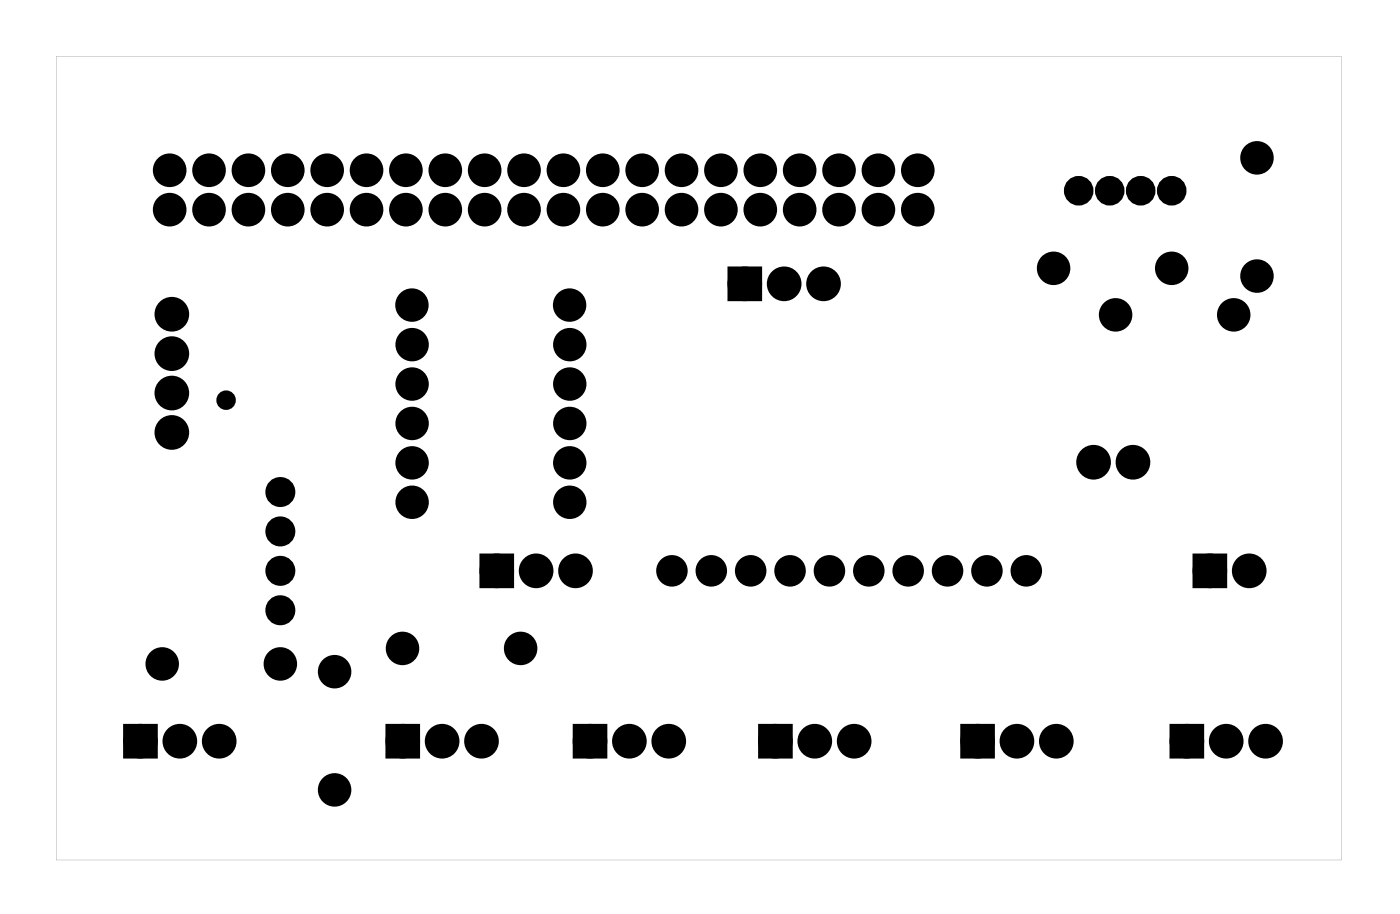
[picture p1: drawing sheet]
<svg xmlns="http://www.w3.org/2000/svg" width="90mm" height="59mm" viewBox="0 0 90 59" stroke-linecap="round" stroke-linejoin="round" font-family="sans-serif">
<g fill="#000">
<path d="M47.3 17.6h1.5v1.4h-1.5zM31.3 36.1h1.5v1.4h-1.5zM77.3 36.1h1.5v1.4h-1.5zM8.3 47h1.5v1.5h-1.5zM25.2 47h1.5v1.5h-1.5zM37.3 47h1.5v1.5h-1.5zM49.3 47h1.5v1.5h-1.5zM62.3 47h1.5v1.5h-1.5zM75.8 47h1.5v1.5h-1.5z"/>
<path d="M3.6 3.6h82.9v51.8h-82.9zM3.6 3.6v51.8h82.9v-51.8z"/>
</g>
<g fill="#000">
<circle cx="10.9" cy="13.5" r=".74"/>
<circle cx="10.9" cy="11" r=".74"/>
<circle cx="13.5" cy="13.5" r=".74"/>
<circle cx="13.5" cy="11" r=".74"/>
<circle cx="16" cy="13.5" r=".74"/>
<circle cx="16" cy="11" r=".74"/>
<circle cx="18.6" cy="13.5" r=".74"/>
<circle cx="18.6" cy="11" r=".74"/>
<circle cx="21.1" cy="11" r=".74"/>
<circle cx="21.1" cy="13.5" r=".74"/>
<circle cx="23.6" cy="11" r=".74"/>
<circle cx="23.6" cy="13.5" r=".74"/>
<circle cx="26.2" cy="11" r=".74"/>
<circle cx="26.2" cy="13.5" r=".74"/>
<circle cx="26.6" cy="19.7" r=".72"/>
<circle cx="28.7" cy="13.5" r=".74"/>
<circle cx="28.7" cy="11" r=".74"/>
<circle cx="31.3" cy="11" r=".74"/>
<circle cx="31.3" cy="13.5" r=".74"/>
<circle cx="33.8" cy="13.5" r=".74"/>
<circle cx="33.8" cy="11" r=".74"/>
<circle cx="36.3" cy="13.5" r=".74"/>
<circle cx="36.3" cy="11" r=".74"/>
<circle cx="36.7" cy="19.7" r=".72"/>
<circle cx="38.9" cy="13.5" r=".74"/>
<circle cx="38.9" cy="11" r=".74"/>
<circle cx="41.4" cy="13.5" r=".74"/>
<circle cx="41.4" cy="11" r=".74"/>
<circle cx="44" cy="11" r=".74"/>
<circle cx="44" cy="13.5" r=".74"/>
<circle cx="46.5" cy="11" r=".74"/>
<circle cx="46.5" cy="13.5" r=".74"/>
<circle cx="48" cy="18.3" r=".74"/>
<circle cx="49" cy="11" r=".74"/>
<circle cx="49" cy="13.5" r=".74"/>
<circle cx="50.6" cy="18.3" r=".74"/>
<circle cx="51.6" cy="11" r=".74"/>
<circle cx="51.6" cy="13.5" r=".74"/>
<circle cx="53.1" cy="18.3" r=".74"/>
<circle cx="54.1" cy="13.5" r=".74"/>
<circle cx="54.1" cy="11" r=".74"/>
<circle cx="56.7" cy="11" r=".74"/>
<circle cx="56.7" cy="13.5" r=".74"/>
<circle cx="59.2" cy="13.5" r=".74"/>
<circle cx="59.2" cy="11" r=".74"/>
<circle cx="68" cy="17.3" r=".7"/>
<circle cx="69.6" cy="12.3" r=".57"/>
<circle cx="71.6" cy="12.3" r=".57"/>
<circle cx="73.6" cy="12.3" r=".57"/>
<circle cx="75.6" cy="12.3" r=".57"/>
<circle cx="75.6" cy="17.3" r=".7"/>
<circle cx="81.1" cy="10.2" r=".7"/>
<circle cx="81.1" cy="17.8" r=".7"/>
<circle cx="11.1" cy="27.9" r=".74"/>
<circle cx="11.1" cy="25.3" r=".74"/>
<circle cx="11.1" cy="22.8" r=".74"/>
<circle cx="11.1" cy="20.3" r=".74"/>
<circle cx="14.6" cy="25.8" r=".35"/>
<circle cx="18.1" cy="36.8" r=".63"/>
<circle cx="18.1" cy="31.7" r=".63"/>
<circle cx="18.1" cy="39.3" r=".63"/>
<circle cx="18.1" cy="34.3" r=".63"/>
<circle cx="26.6" cy="24.8" r=".72"/>
<circle cx="26.6" cy="29.8" r=".72"/>
<circle cx="26.6" cy="32.4" r=".72"/>
<circle cx="26.6" cy="27.3" r=".72"/>
<circle cx="26.6" cy="22.2" r=".72"/>
<circle cx="32" cy="36.8" r=".74"/>
<circle cx="34.6" cy="36.8" r=".74"/>
<circle cx="36.8" cy="24.8" r=".72"/>
<circle cx="36.8" cy="29.8" r=".72"/>
<circle cx="36.8" cy="32.4" r=".72"/>
<circle cx="36.8" cy="27.3" r=".72"/>
<circle cx="36.8" cy="22.2" r=".72"/>
<circle cx="37.1" cy="36.8" r=".74"/>
<circle cx="43.3" cy="36.8" r=".69"/>
<circle cx="45.9" cy="36.8" r=".69"/>
<circle cx="48.4" cy="36.8" r=".69"/>
<circle cx="51" cy="36.8" r=".69"/>
<circle cx="53.5" cy="36.8" r=".69"/>
<circle cx="56" cy="36.8" r=".69"/>
<circle cx="58.6" cy="36.8" r=".69"/>
<circle cx="61.1" cy="36.8" r=".69"/>
<circle cx="63.7" cy="36.8" r=".69"/>
<circle cx="66.2" cy="36.8" r=".69"/>
<circle cx="70.5" cy="29.8" r=".74"/>
<circle cx="72" cy="20.3" r=".7"/>
<circle cx="73.1" cy="29.8" r=".74"/>
<circle cx="78" cy="36.8" r=".74"/>
<circle cx="79.6" cy="20.3" r=".7"/>
<circle cx="80.6" cy="36.8" r=".74"/>
<circle cx="9.1" cy="47.8" r=".74"/>
<circle cx="10.5" cy="42.8" r=".7"/>
<circle cx="11.6" cy="47.8" r=".74"/>
<circle cx="14.1" cy="47.8" r=".74"/>
<circle cx="18.1" cy="42.8" r=".7"/>
<circle cx="21.6" cy="43.3" r=".7"/>
<circle cx="21.6" cy="50.9" r=".7"/>
<circle cx="26" cy="41.8" r=".7"/>
<circle cx="26" cy="47.8" r=".74"/>
<circle cx="28.5" cy="47.8" r=".74"/>
<circle cx="31.1" cy="47.8" r=".74"/>
<circle cx="33.6" cy="41.8" r=".7"/>
<circle cx="38.1" cy="47.8" r=".74"/>
<circle cx="40.6" cy="47.8" r=".74"/>
<circle cx="43.1" cy="47.8" r=".74"/>
<circle cx="50" cy="47.8" r=".74"/>
<circle cx="52.6" cy="47.8" r=".74"/>
<circle cx="55.1" cy="47.8" r=".74"/>
<circle cx="63.1" cy="47.8" r=".74"/>
<circle cx="65.6" cy="47.8" r=".74"/>
<circle cx="68.1" cy="47.8" r=".74"/>
<circle cx="76.6" cy="47.8" r=".74"/>
<circle cx="79.1" cy="47.8" r=".74"/>
<circle cx="81.6" cy="47.8" r=".74"/>
</g>
<g fill="none" stroke="#000" stroke-width=".76" stroke-linecap="butt">
<path d="M47.3 17.6h1.5v1.4h-1.5zM31.3 36.1h1.5v1.4h-1.5zM77.3 36.1h1.5v1.4h-1.5zM8.3 47h1.5v1.5h-1.5zM25.2 47h1.5v1.5h-1.5zM37.3 47h1.5v1.5h-1.5zM49.3 47h1.5v1.5h-1.5zM62.3 47h1.5v1.5h-1.5zM75.8 47h1.5v1.5h-1.5z"/>
<circle cx="48" cy="18.3" r=".74"/>
<circle cx="50.6" cy="18.3" r=".74"/>
<circle cx="53.1" cy="18.3" r=".74"/>
<circle cx="68" cy="17.3" r=".7"/>
<circle cx="69.6" cy="12.3" r=".57"/>
<circle cx="71.6" cy="12.3" r=".57"/>
<circle cx="73.6" cy="12.3" r=".57"/>
<circle cx="75.6" cy="12.3" r=".57"/>
<circle cx="75.6" cy="17.3" r=".7"/>
<circle cx="81.1" cy="10.2" r=".7"/>
<circle cx="81.1" cy="17.8" r=".7"/>
<circle cx="11.1" cy="22.8" r=".74"/>
<circle cx="11.1" cy="20.3" r=".74"/>
<circle cx="11.1" cy="27.9" r=".74"/>
<circle cx="11.1" cy="25.3" r=".74"/>
<circle cx="32" cy="36.8" r=".74"/>
<circle cx="34.6" cy="36.8" r=".74"/>
<circle cx="37.1" cy="36.8" r=".74"/>
<circle cx="70.5" cy="29.8" r=".74"/>
<circle cx="72" cy="20.3" r=".7"/>
<circle cx="73.1" cy="29.8" r=".74"/>
<circle cx="78" cy="36.8" r=".74"/>
<circle cx="79.6" cy="20.3" r=".7"/>
<circle cx="80.6" cy="36.8" r=".74"/>
<circle cx="9.1" cy="47.8" r=".74"/>
<circle cx="10.5" cy="42.8" r=".7"/>
<circle cx="11.6" cy="47.8" r=".74"/>
<circle cx="14.1" cy="47.8" r=".74"/>
<circle cx="18.1" cy="42.8" r=".7"/>
<circle cx="21.6" cy="43.3" r=".7"/>
<circle cx="21.6" cy="50.9" r=".7"/>
<circle cx="26" cy="41.8" r=".7"/>
<circle cx="26" cy="47.8" r=".74"/>
<circle cx="28.5" cy="47.8" r=".74"/>
<circle cx="31.1" cy="47.8" r=".74"/>
<circle cx="33.6" cy="41.8" r=".7"/>
<circle cx="38.1" cy="47.8" r=".74"/>
<circle cx="40.6" cy="47.8" r=".74"/>
<circle cx="43.1" cy="47.8" r=".74"/>
<circle cx="50" cy="47.8" r=".74"/>
<circle cx="52.6" cy="47.8" r=".74"/>
<circle cx="55.1" cy="47.8" r=".74"/>
<circle cx="63.1" cy="47.8" r=".74"/>
<circle cx="65.6" cy="47.8" r=".74"/>
<circle cx="68.1" cy="47.8" r=".74"/>
<circle cx="76.6" cy="47.8" r=".74"/>
<circle cx="79.1" cy="47.8" r=".74"/>
<circle cx="81.6" cy="47.8" r=".74"/>
</g>
<circle cx="14.6" cy="25.8" r=".35" fill="none" stroke="#000" stroke-width=".55"/>
<g fill="none" stroke="#000" stroke-width=".71" stroke-linecap="butt">
<circle cx="26.6" cy="19.7" r=".72"/>
<circle cx="36.7" cy="19.7" r=".72"/>
<circle cx="26.6" cy="29.8" r=".72"/>
<circle cx="26.6" cy="24.8" r=".72"/>
<circle cx="26.6" cy="32.4" r=".72"/>
<circle cx="26.6" cy="27.3" r=".72"/>
<circle cx="26.6" cy="22.2" r=".72"/>
<circle cx="36.8" cy="29.8" r=".72"/>
<circle cx="36.8" cy="24.8" r=".72"/>
<circle cx="36.8" cy="32.4" r=".72"/>
<circle cx="36.8" cy="27.3" r=".72"/>
<circle cx="36.8" cy="22.2" r=".72"/>
</g>
<g fill="none" stroke="#000" stroke-width=".64" stroke-linecap="butt">
<circle cx="43.3" cy="36.8" r=".69"/>
<circle cx="45.9" cy="36.8" r=".69"/>
<circle cx="48.4" cy="36.8" r=".69"/>
<circle cx="51" cy="36.8" r=".69"/>
<circle cx="53.5" cy="36.8" r=".69"/>
<circle cx="56" cy="36.8" r=".69"/>
<circle cx="58.6" cy="36.8" r=".69"/>
<circle cx="61.1" cy="36.8" r=".69"/>
<circle cx="63.7" cy="36.8" r=".69"/>
<circle cx="66.2" cy="36.8" r=".69"/>
</g>
<g fill="none" stroke="#000" stroke-width=".69" stroke-linecap="butt">
<circle cx="10.9" cy="13.5" r=".74"/>
<circle cx="10.9" cy="11" r=".74"/>
<circle cx="13.5" cy="13.5" r=".74"/>
<circle cx="13.5" cy="11" r=".74"/>
<circle cx="16" cy="13.5" r=".74"/>
<circle cx="16" cy="11" r=".74"/>
<circle cx="18.6" cy="13.5" r=".74"/>
<circle cx="18.6" cy="11" r=".74"/>
<circle cx="21.1" cy="13.5" r=".74"/>
<circle cx="21.1" cy="11" r=".74"/>
<circle cx="23.6" cy="13.5" r=".74"/>
<circle cx="23.6" cy="11" r=".74"/>
<circle cx="26.2" cy="13.5" r=".74"/>
<circle cx="26.2" cy="11" r=".74"/>
<circle cx="28.7" cy="13.5" r=".74"/>
<circle cx="28.7" cy="11" r=".74"/>
<circle cx="31.3" cy="13.5" r=".74"/>
<circle cx="31.3" cy="11" r=".74"/>
<circle cx="33.8" cy="13.5" r=".74"/>
<circle cx="33.8" cy="11" r=".74"/>
<circle cx="36.3" cy="13.5" r=".74"/>
<circle cx="36.3" cy="11" r=".74"/>
<circle cx="38.9" cy="13.5" r=".74"/>
<circle cx="38.9" cy="11" r=".74"/>
<circle cx="41.4" cy="13.5" r=".74"/>
<circle cx="41.4" cy="11" r=".74"/>
<circle cx="44" cy="13.5" r=".74"/>
<circle cx="44" cy="11" r=".74"/>
<circle cx="46.5" cy="13.5" r=".74"/>
<circle cx="46.5" cy="11" r=".74"/>
<circle cx="49" cy="13.5" r=".74"/>
<circle cx="49" cy="11" r=".74"/>
<circle cx="51.6" cy="13.5" r=".74"/>
<circle cx="51.6" cy="11" r=".74"/>
<circle cx="54.1" cy="13.5" r=".74"/>
<circle cx="54.1" cy="11" r=".74"/>
<circle cx="56.7" cy="13.5" r=".74"/>
<circle cx="56.7" cy="11" r=".74"/>
<circle cx="59.2" cy="13.5" r=".74"/>
<circle cx="59.2" cy="11" r=".74"/>
</g>
<g fill="none" stroke="#000" stroke-width=".68" stroke-linecap="butt">
<circle cx="18.1" cy="36.8" r=".63"/>
<circle cx="18.1" cy="39.3" r=".63"/>
<circle cx="18.1" cy="31.7" r=".63"/>
<circle cx="18.1" cy="34.3" r=".63"/>
</g>
</svg>
